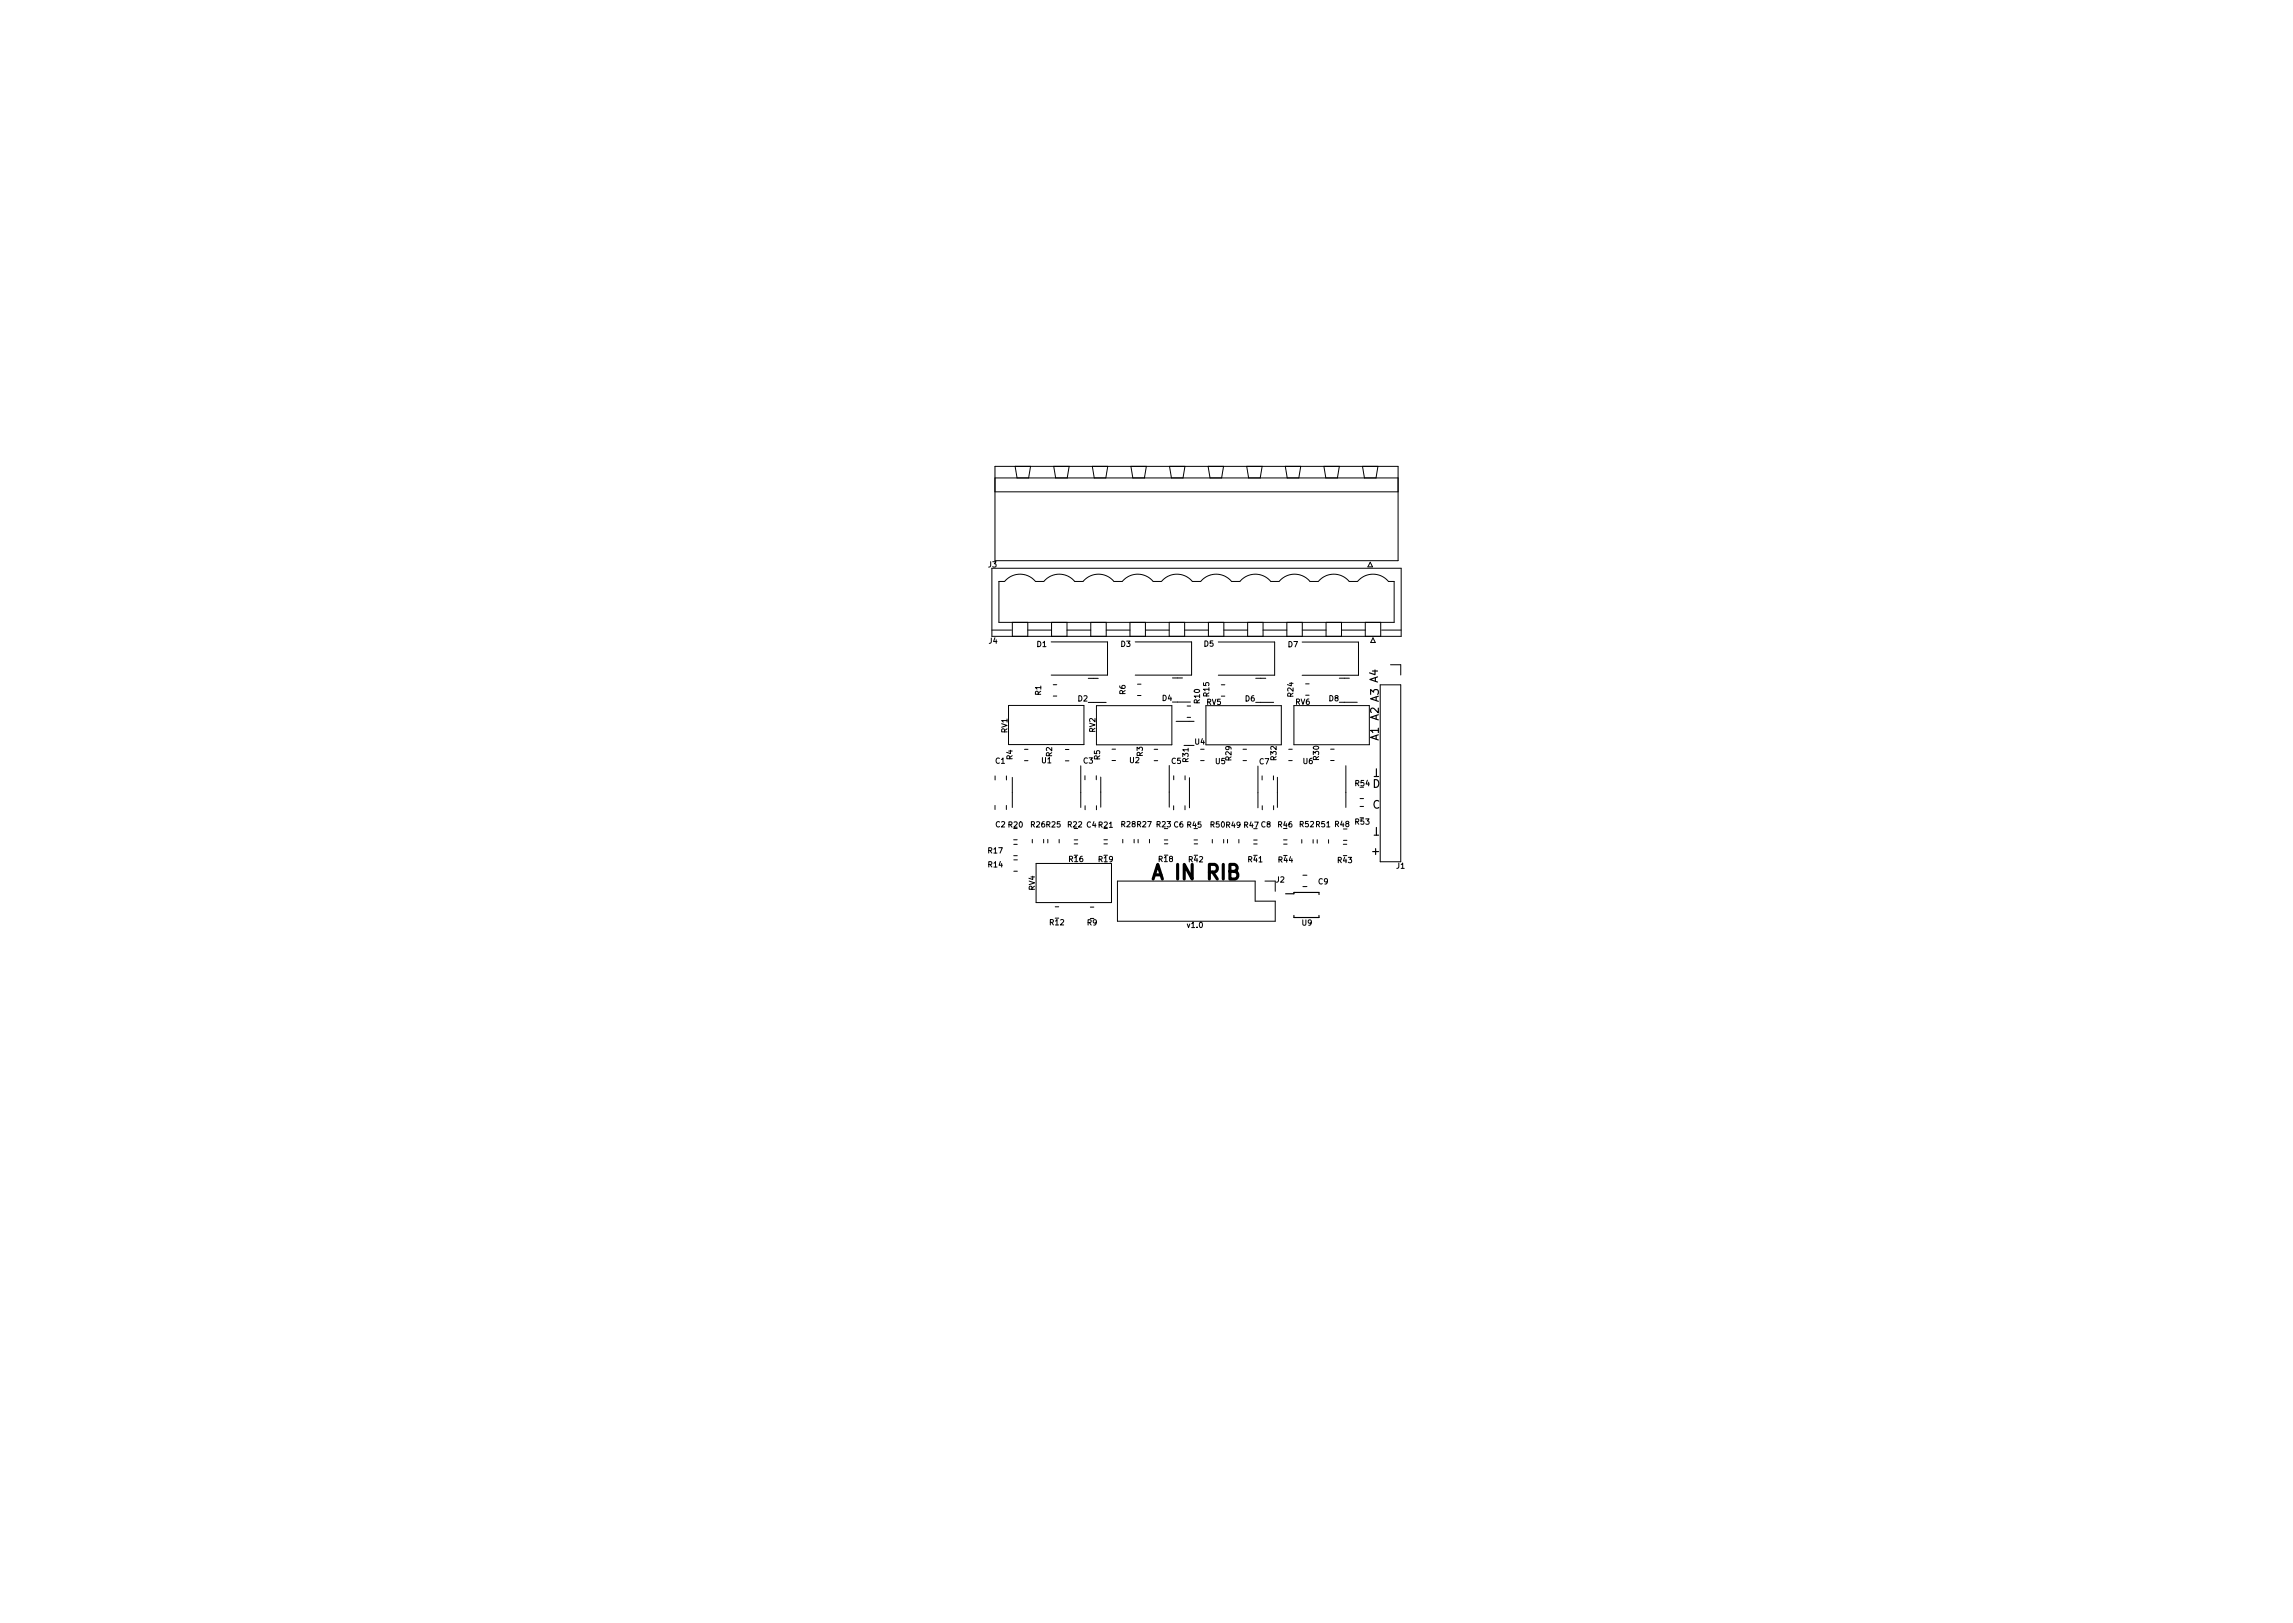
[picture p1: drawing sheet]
<svg xmlns="http://www.w3.org/2000/svg" width="297mm" height="210mm" viewBox="0 0 297 210" stroke-linecap="round" stroke-linejoin="round" font-family="sans-serif">
<defs><g id="words">
<text font-size="2.6" x="149.9" y="114">A IN RIB</text>
<g font-size="1.4">
<text x="178.6" y="95.9" transform="rotate(-90 178.6 95.9)">A1 A2 A3 A4</text>
<text x="178.7" y="99.5" transform="rotate(-180 178.7 99.5)">T</text>
<text x="177.8" y="102">D</text>
<text x="177.8" y="104.7">C</text>
<text x="178.7" y="107.1" transform="rotate(-180 178.7 107.1)">T</text>
<text x="177.8" y="110.7">+</text>
</g>
<g font-size="1">
<text x="128" y="73.5">J3</text>
<text x="128.1" y="83.4">J4</text>
<text x="134.3" y="83.8">D1</text>
<text x="145.2" y="83.8">D3</text>
<text x="156" y="83.8">D5</text>
<text x="166.9" y="83.8">D7</text>
<text x="145.8" y="90" transform="rotate(-90 145.8 90)">R6</text>
<text x="130.5" y="94.9" transform="rotate(-90 130.5 94.9)">RV1</text>
<text x="134.9" y="90.1" transform="rotate(-90 134.9 90.1)">R1</text>
<text x="139.6" y="90.9">D2</text>
<text x="141.9" y="94.9" transform="rotate(-90 141.9 94.9)">RV2</text>
<text x="150.6" y="90.8">D4</text>
<text x="155.4" y="91.1" transform="rotate(-90 155.4 91.1)">R10</text>
<text x="156.3" y="91.3">RV5</text>
<text x="156.6" y="90.2" transform="rotate(-90 156.6 90.2)">R15</text>
<text x="161.3" y="90.9">D6</text>
<text x="167.5" y="90.2" transform="rotate(-90 167.5 90.2)">R24</text>
<text x="167.8" y="91.3">RV6</text>
<text x="172.2" y="90.8">D8</text>
<text x="129" y="98.9">C1</text>
<text x="131.2" y="98.4" transform="rotate(-90 131.2 98.4)">R4</text>
<text x="134.9" y="98.9">U1</text>
<text x="136.3" y="98" transform="rotate(-90 136.3 98)">R2</text>
<text x="140.3" y="98.9">C3</text>
<text x="142.5" y="98.4" transform="rotate(-90 142.5 98.4)">R5</text>
<text x="146.3" y="98.8">U2</text>
<text x="148" y="98" transform="rotate(-90 148 98)">R3</text>
<text x="151.8" y="98.9">C5</text>
<text x="153.9" y="98.7" transform="rotate(-90 153.9 98.7)">R31</text>
<text x="154.8" y="96.4">U4</text>
<text x="157.5" y="99">U5</text>
<text x="159.5" y="98.5" transform="rotate(-90 159.5 98.5)">R29</text>
<text x="163.1" y="99">C7</text>
<text x="165.3" y="98.5" transform="rotate(-90 165.3 98.5)">R32</text>
<text x="168.8" y="99">U6</text>
<text x="170.9" y="98.4" transform="rotate(-90 170.9 98.4)">R30</text>
<text x="175.6" y="101.8">R54</text>
<text x="129" y="107.2">C2 R20</text>
<text x="133.6" y="107.2">R26 R25</text>
<text x="138.3" y="107.2">R22 C4 R21</text>
<text x="145.3" y="107.1">R28 R27</text>
<text x="149.8" y="107.2">R23 C6 R45</text>
<text x="156.8" y="107.2">R50 R49 R47 C8</text>
<text x="165.6" y="107.2">R46</text>
<text x="168.4" y="107.1">R52 R51 R48</text>
<text x="175.6" y="106.8">R53</text>
<text x="128" y="110.5">R17</text>
<text x="128" y="112.4">R14</text>
<text x="138.5" y="111.7">R16</text>
<text x="142.3" y="111.7">R19</text>
<text x="150.1" y="111.7">R18</text>
<text x="154" y="111.7">R42</text>
<text x="161.7" y="111.7">R41</text>
<text x="165.6" y="111.7">R44</text>
<text x="173.3" y="111.8">R43</text>
<text x="180.9" y="112.5">J1</text>
<text x="134.1" y="115.3" transform="rotate(-90 134.1 115.3)">RV4</text>
<text x="136" y="119.9">R12</text>
<text x="140.8" y="119.9">R9</text>
<text x="165.3" y="114.3">J2</text>
<text x="168.7" y="119.9">U9</text>
<text x="170.8" y="114.6">C9</text>
<text x="153.9" y="120.2">v1.0</text>
</g>
</g></defs>
<g fill="none" stroke="#000" stroke-width=".13">
<path d="M128.5 73.6h53v8.8h-53zM128.9 60.4h52.2v12.2h-52.2zM128.9 63.7h52.2M128.9 61.9h52.2M130.2 75.3a2.59 2.59 0 0 1 3.9 0h1.1M131.5 60.4l.3 1.5M133.5 60.4l-.3 1.5M135.2 75.3a2.59 2.59 0 0 1 4 0h1.1M136.5 60.4l.3 1.5M138.5 60.4l-.3 1.5M140.3 75.3a2.59 2.59 0 0 1 4 0h1.1M141.5 60.4l.3 1.5"/>
<path d="M143.5 60.4l-.3 1.5M145.4 75.3a2.59 2.59 0 0 1 4 0h1.1M146.5 60.4l.3 1.5M148.5 60.4l-.3 1.5M150.5 75.3a2.59 2.59 0 0 1 4 0h1M151.5 60.4l.3 1.5M153.5 60.4l-.3 1.5M155.6 75.3a2.59 2.59 0 0 1 3.9 0h1.1M156.5 60.4l.3 1.5M158.5 60.4l-.3 1.5M160.6 75.3a2.59 2.59 0 0 1 4 0h1.1M161.5 60.4l.2 1.5"/>
<path d="M163.5 60.4l-.2 1.5M165.7 75.3a2.59 2.59 0 0 1 4 0h1.1M166.5 60.4l.2 1.5M168.5 60.4l-.2 1.5M170.8 75.3a2.59 2.59 0 0 1 4 0h1.1M171.5 60.4l.2 1.5M173.5 60.4l-.2 1.5M175.9 75.3a2.59 2.59 0 0 1 4 0h.7v5.3h-51.2v-5.3h.7M176.5 60.4l.2 1.5M177.5 72.8l.3 .6h-.6zM178.5 60.4l-.2 1.5M128.5 81.6h2.5"/>
<path d="M130.6 91.4h9.8v5.1h-9.8zM131.1 80.6v1.8M132.7 97.1h.5M132.7 98.5h.5M133.1 81.6h3.1M133.1 80.6v1.8M136.2 83.2h7.3v4.3h-7.3M136.2 80.6v1.8M136.4 88.7h.5M136.4 90.2h.5M138 98.6h.5M138 97.1h.5"/>
<path d="M138.2 81.6h3.1M138.2 80.6v1.8M140 99.2v5.4M141 87.9h1.3M141 91h2.3M141.3 80.6v1.8M142 91.4h9.8v5.1h-9.8zM143.3 81.6h3.1M143.3 80.6v1.8M144.1 98.5h.4M144.1 97.1h.4M146.4 80.6v1.8"/>
<path d="M147.1 83.2h7.3v4.3h-7.3M147.4 88.6h.4M147.4 90.1h.4M148.4 81.6h3.1M148.4 80.6v1.8M149.5 97.1h.5M149.5 98.5h.5M151.5 80.6v1.8M151.5 99.2v5.4M151.9 90.9h2.3M151.9 87.8h1.3M152.4 93.4h2.3"/>
<path d="M153.4 96.6h1.3M153.5 81.6h3M153.5 80.6v1.8M153.8 91.5h.4M153.8 92.9h.4M155.5 97.1h.5M155.5 98.5h.5M156.2 91.4h9.8v5.1h-9.8zM156.5 80.6v1.8M157.8 83.2h7.3v4.3h-7.3M158.2 88.7h.5M158.2 90.2h.5"/>
<path d="M158.5 80.6v1.8M158.5 81.6h3.1M161 97.1h.5M161 98.5h.5M161.6 80.6v1.8M162.7 91h2.3M162.7 87.9h1.3M163 99.2v5.4M163.6 81.6h3.1M163.6 80.6v1.8M166.7 80.6v1.8M166.9 97.1h.5"/>
<path d="M166.9 98.5h.5M167.6 91.4h9.8v5.1h-9.8zM168.7 83.2h7.3v4.3h-7.3M168.7 81.6h3.1M168.7 80.6v1.8M169.1 88.6h.5M169.1 90.1h.5M171.8 80.6v1.8M172.4 98.5h.4M172.4 97.1h.4M173.5 87.9h1.3M173.5 91h2.3"/>
<path d="M173.8 81.6h3.1M173.8 80.6v1.8M174.3 99.2v5.4M176.9 80.6v1.8M177.9 82.6l.3 .6h-.6zM178.8 88.7h2.7v22.9h-2.7zM178.9 80.6v1.8M179 81.6h2.5M180.1 86.1h1.4v1.3M128.9 104.3v.6M128.9 100.5v.5M130.4 104.3v.6"/>
<path d="M130.4 100.5v.5M131.1 100.7v3.9M131.3 108.8h.5M131.3 109.4h.5M131.3 110.9h.5M131.3 112.9h.5M131.3 111.4h.5M133.7 108.7v.5M134.2 111.9h9.8v5h-9.8zM135.2 108.7v.5M135.7 108.7v.5M136.7 117.5h.4"/>
<path d="M137.2 108.7v.5M139.2 108.8h.4M139.2 109.3h.4M140.5 100.5v.5M140.6 104.4v.5M141.2 117.5h.5M142 100.5v.5M142 104.4v.5M142.6 100.7v3.9M143 109.3h.5M143 108.8h.5M144.8 114.1h17.8v2.6h2.6v2.6h-20.4z"/>
<path d="M145.4 108.7v.5M146.9 108.7v.5M147.4 108.7v.5M148.9 108.7v.5M150.8 108.8h.5M150.8 109.3h.5M152 104.4v.5M152 100.5v.5M153.5 104.4v.5M153.5 100.5v.5M154.1 100.7v3.9M154.7 108.8h.4"/>
<path d="M154.7 109.3h.4M157 108.8v.4M158.5 108.8v.4M159 108.8v.4M160.5 108.8v.4M162.4 108.8h.5M162.4 109.3h.5M163.5 100.5v.5M163.5 104.4v.5M163.9 114.1h1.3v1.4M165 100.5v.5M165 104.4v.5"/>
<path d="M165.5 100.7v3.9M166.3 108.8h.4M166.3 109.4h.4M168.6 108.8v.4M168.8 113.4h.5M168.8 114.9h.5M170.1 108.8v.4M170.6 108.8v.4M172.1 108.8v.4M174 109.4h.5M174 108.9h.5M176.2 103.5h.4"/>
<path d="M176.2 104.5h.4"/>
</g>
<path d="M166.5 115.8h1.1v-.2h3.3v.3M167.6 118.6v.3h3.3v-.3" fill="none" stroke="#000" stroke-width=".15"/>
<use href="#words"/>
</svg>
